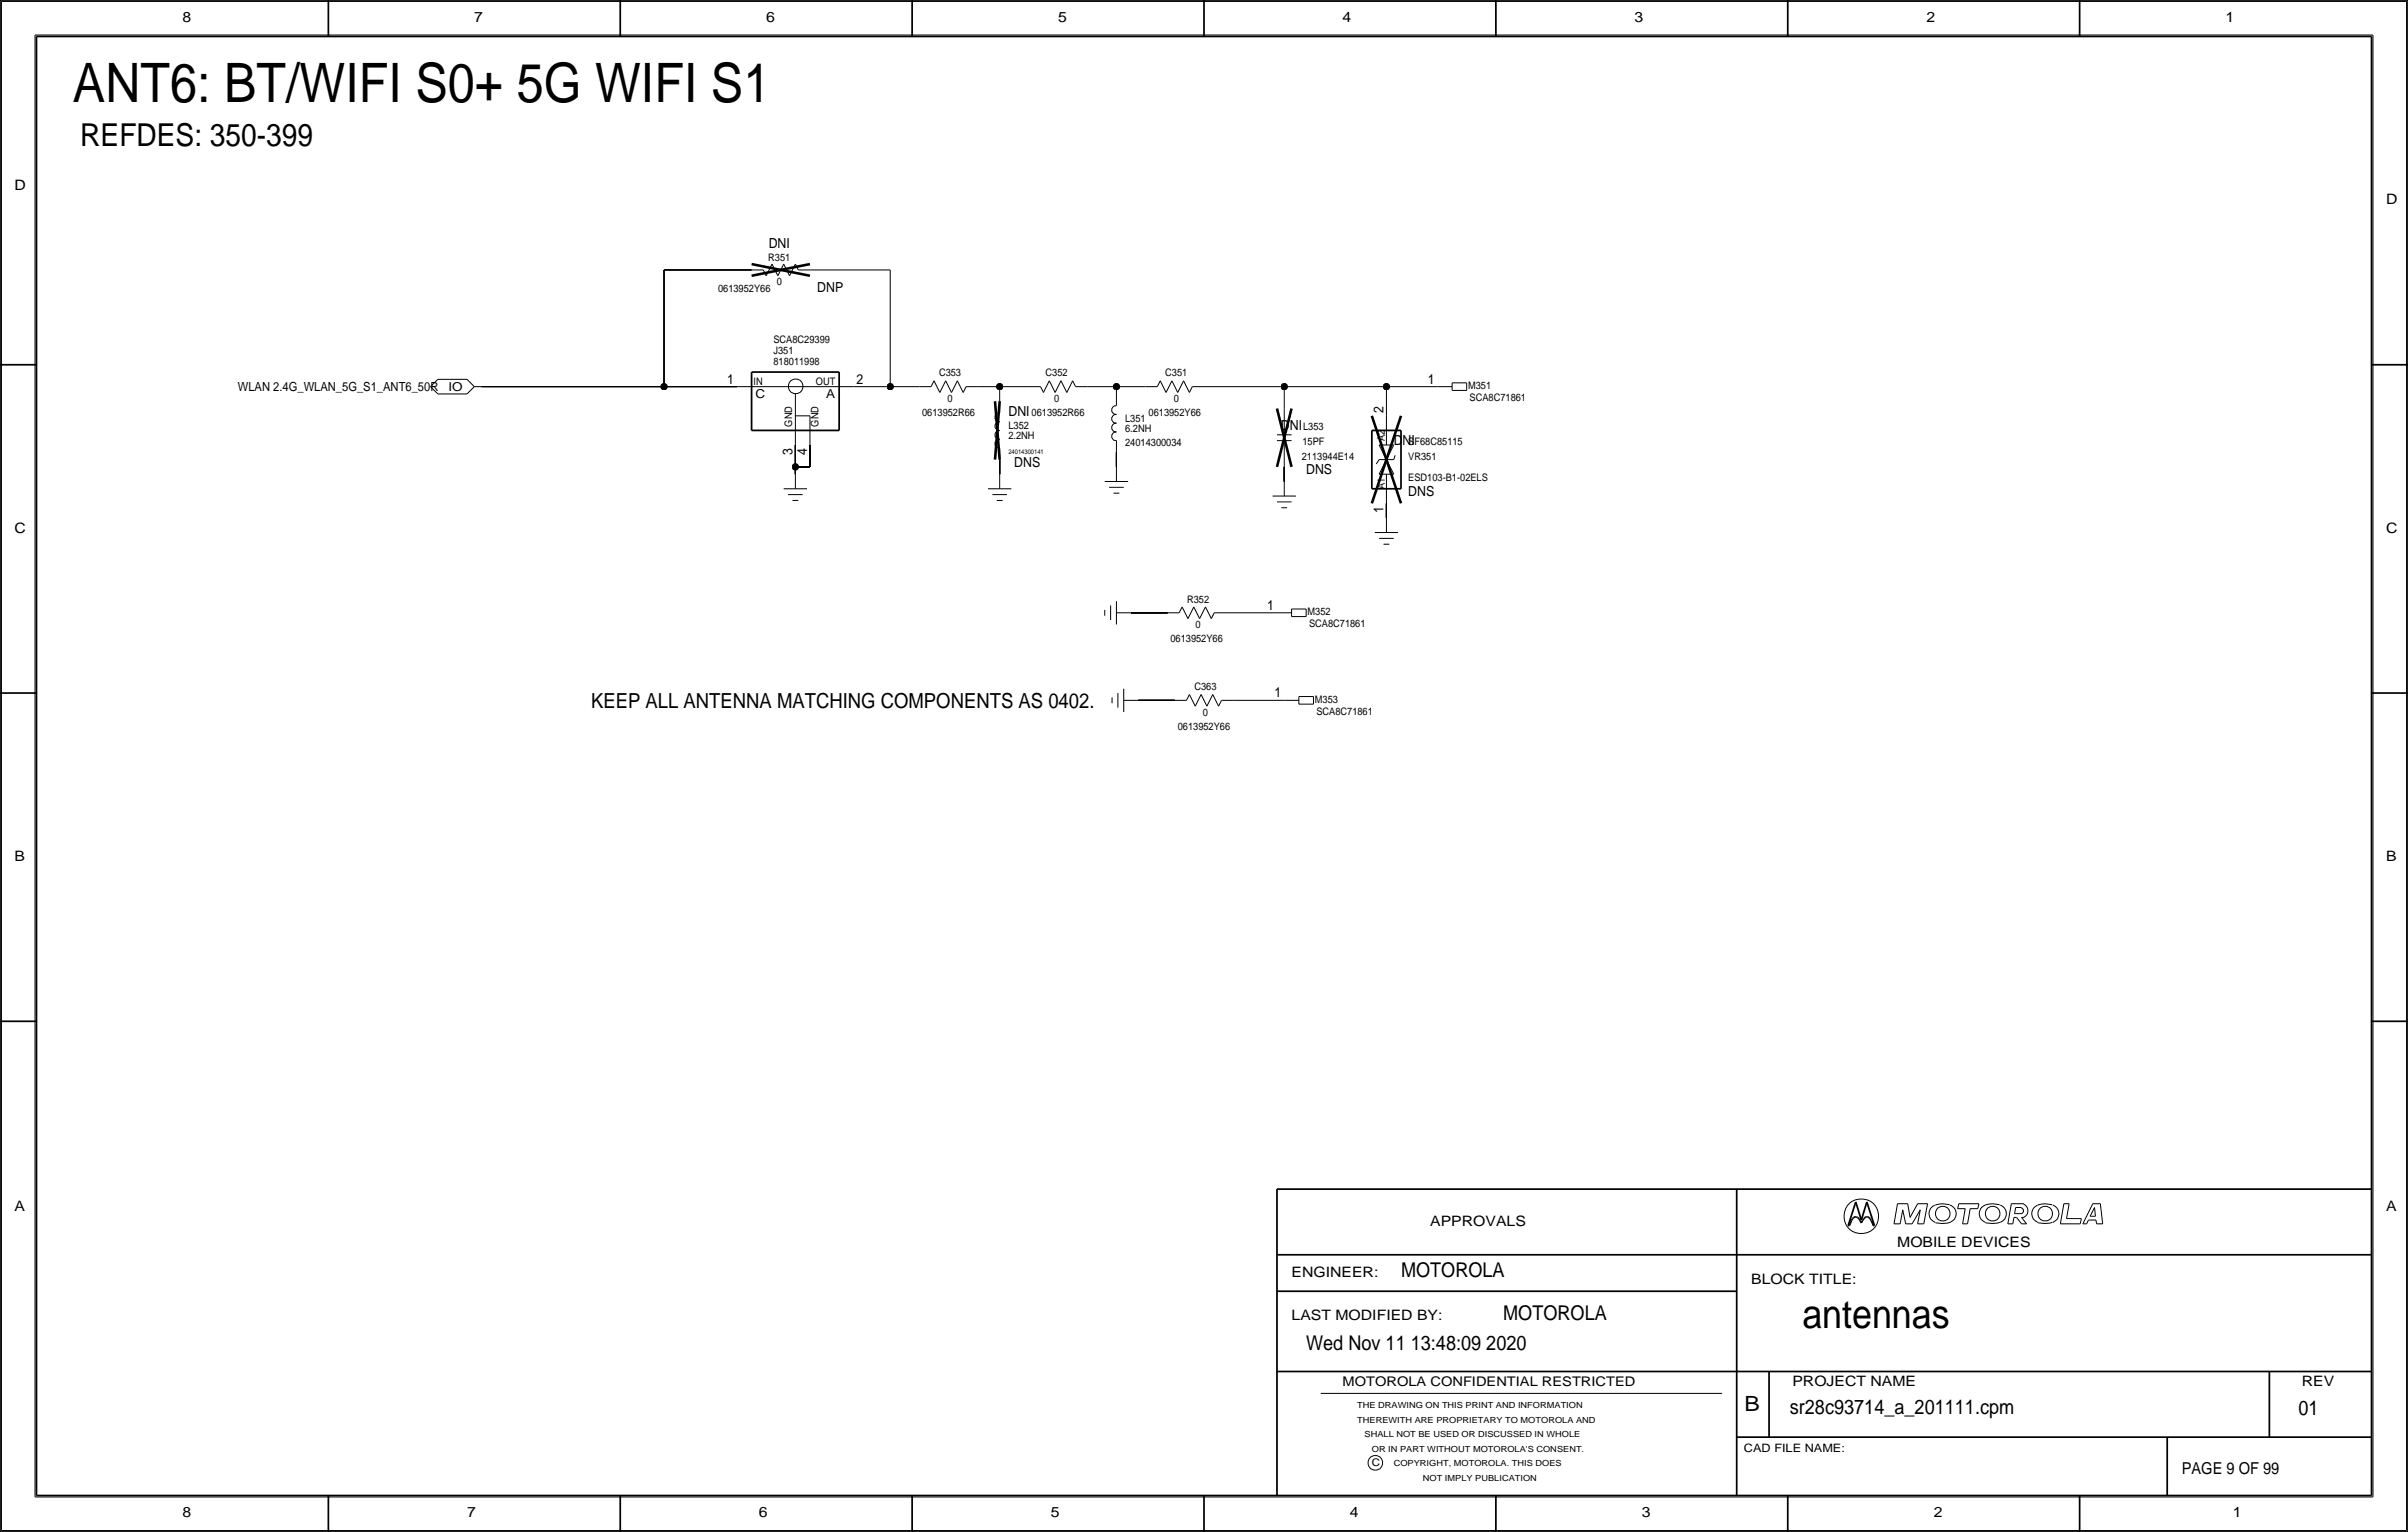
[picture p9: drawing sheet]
<svg xmlns="http://www.w3.org/2000/svg" width="419mm" height="267mm" viewBox="0 0 419 267" stroke-linecap="round" stroke-linejoin="round" font-family="sans-serif">
<defs><g id="words">
<text font-size="9.5" x="12.7" y="17.8">ANT6: BT/WIFI S0+ 5G WIFI S1</text>
<text font-size="7" x="313.7" y="231.1">antennas</text>
<text font-size="5.5" x="14" y="25.4">REFDES: 350-399</text>
<text font-size="3.7" x="303.6" y="245.7">B</text>
<text font-size="3.6" x="102.9" y="123.2">KEEP ALL ANTENNA MATCHING COMPONENTS AS 0402.</text>
<g font-size="3.5">
<text x="243.8" y="222.2">MOTOROLA</text>
<text x="261.6" y="229.9">MOTOROLA</text>
<text x="227.3" y="234.9">Wed Nov 11 13:48:09 2020</text>
<text x="311.5" y="246.2">sr28c93714_a_201111.cpm</text>
<text x="400" y="246.4">01</text>
</g>
<text font-size="2.9" x="379.7" y="256.5">PAGE 9 OF 99</text>
<g font-size="2.5">
<text x="31.7" y="3.8">8</text>
<text x="82.6" y="3.8">7</text>
<text x="133.3" y="3.8">6</text>
<text x="184.1" y="3.8">5</text>
<text x="233.7" y="3.8">4</text>
<text x="284.5" y="3.8">3</text>
<text x="335.3" y="3.8">2</text>
<text x="387.3" y="3.8">1</text>
<text x="2.5" y="33">D</text>
<text x="415.3" y="35.6">D</text>
<text x="2.5" y="92.7">C</text>
<text x="415.3" y="92.7">C</text>
<text x="2.5" y="149.9">B</text>
<text x="415.3" y="149.9">B</text>
<text x="2.5" y="210.8">A</text>
<text x="248.9" y="213.4">APPROVALS</text>
<text x="415.3" y="210.8">A</text>
<text x="330.2" y="217.2">MOBILE DEVICES</text>
<text x="224.8" y="222.2">ENGINEER:</text>
<text x="304.8" y="223.5">BLOCK TITLE:</text>
<text x="224.8" y="229.9">LAST MODIFIED BY:</text>
<text x="312" y="241.2">PROJECT NAME</text>
<text x="400.6" y="241.3">REV</text>
<text x="31.7" y="264.2">8</text>
<text x="81.3" y="264.2">7</text>
<text x="132.1" y="264.2">6</text>
<text x="182.9" y="264.2">5</text>
<text x="234.9" y="264.2">4</text>
<text x="285.8" y="264.2">3</text>
<text x="336.5" y="264.2">2</text>
<text x="388.6" y="264.2">1</text>
</g>
<g font-size="2.4">
<text x="133.8" y="43.2">DNI</text>
<text x="142.2" y="50.8">DNP</text>
<text x="126.6" y="66.8">1</text>
<text x="149.1" y="66.8">2</text>
<text x="240.8" y="71.9" transform="rotate(-90 240.8 71.9)">2</text>
<text x="248.5" y="66.8">1</text>
<text x="175.5" y="72.4">DNI</text>
<text x="222.9" y="74.9">DNI</text>
<text x="242.6" y="77.5">DNI</text>
<text x="137.9" y="79.2" transform="rotate(-90 137.9 79.2)">3</text>
<text x="140.5" y="79.2" transform="rotate(-90 140.5 79.2)">4</text>
<text x="176.5" y="81.3">DNS</text>
<text x="227.3" y="82.6">DNS</text>
<text x="240.8" y="89.3" transform="rotate(-90 240.8 89.3)">1</text>
<text x="245.1" y="86.4">DNS</text>
<text x="220.5" y="106.2">1</text>
<text x="221.8" y="121.4">1</text>
</g>
<text font-size="2.3" x="233.7" y="241.3">MOTOROLA CONFIDENTIAL RESTRICTED</text>
<text font-size="2.2" x="41.4" y="68.1">WLAN 2.4G_WLAN_5G_S1_ANT6_50R</text>
<g font-size="2.1">
<text x="78" y="68">IO</text>
<text x="131.5" y="69.3">C</text>
<text x="143.8" y="69.3">A</text>
</g>
<text font-size="2" x="303.5" y="252.7">CAD FILE NAME:</text>
<g font-size="1.8">
<text x="133.7" y="45.4">R351</text>
<text x="125" y="50.8">0613952Y66</text>
<text x="135.2" y="49.6">0</text>
<text x="134.6" y="59.7">SCA8C29399</text>
<text x="134.6" y="63.5">818011998</text>
<text x="134.6" y="61.7">J351</text>
<text x="163.4" y="65.5">C353</text>
<text x="182" y="65.5">C352</text>
<text x="202.8" y="65.5">C351</text>
<text x="131.2" y="67">IN</text>
<text x="142" y="67.1">OUT</text>
<text x="164.9" y="70">0</text>
<text x="183.4" y="70">0</text>
<text x="204.3" y="70">0</text>
<text x="255.5" y="67.7">M351</text>
<text x="255.8" y="69.8">SCA8C71861</text>
<text x="137.9" y="74.3" transform="rotate(-90 137.9 74.3)">GND</text>
<text x="142.4" y="74.3" transform="rotate(-90 142.4 74.3)">GND</text>
<text x="160.5" y="72.4">0613952R66</text>
<text x="175.5" y="76.5">2.2NH</text>
<text x="175.5" y="74.7">L352</text>
<text x="179.5" y="72.4">0613952R66</text>
<text x="195.8" y="77.7">24014300034</text>
<text x="195.8" y="75.2">6.2NH</text>
<text x="195.8" y="73.5">L351</text>
<text x="199.9" y="72.4">0613952Y66</text>
<text x="226.7" y="77.5">15PF</text>
<text x="226.8" y="74.9">L353</text>
<text x="241" y="76.7" transform="rotate(-90 241 76.7)">A2</text>
<text x="245.1" y="77.5">SF68C85115</text>
<text x="226.6" y="80">2113944E14</text>
<text x="245.1" y="83.8">ESD103-B1-02ELS</text>
<text x="245.1" y="80">VR351</text>
<text x="241" y="85.1" transform="rotate(-90 241 85.1)">A1</text>
<text x="206.6" y="105.1">R352</text>
<text x="227.6" y="107.1">M352</text>
<text x="203.7" y="111.8">0613952Y66</text>
<text x="208.1" y="109.3">0</text>
<text x="227.8" y="109.2">SCA8C71861</text>
<text x="207.9" y="120.1">C363</text>
<text x="209.4" y="124.6">0</text>
<text x="228.9" y="122.3">M353</text>
<text x="229.1" y="124.5">SCA8C71861</text>
<text x="205" y="127">0613952Y66</text>
<text x="238.8" y="255.3">C</text>
</g>
<g font-size="1.5">
<text x="236.2" y="245.1">THE DRAWING ON THIS PRINT AND INFORMATION</text>
<text x="236.2" y="247.6">THEREWITH ARE PROPRIETARY TO MOTOROLA AND</text>
<text x="237.5" y="250.2">SHALL NOT BE USED OR DISCUSSED IN WHOLE</text>
<text x="238.8" y="252.7">OR IN PART WITHOUT MOTOROLA'S CONSENT.</text>
<text x="242.6" y="255.3">COPYRIGHT, MOTOROLA. THIS DOES</text>
<text x="247.6" y="257.8">NOT IMPLY PUBLICATION</text>
</g>
<text font-size="1.1" x="175.5" y="79">24014300141</text>
</g></defs>
<!-- layer: Nets -->
<g fill="none" stroke="#000" stroke-width=".17">
<path d="M115.6 47v20.3zM115.6 47h15.2zM141 47h13.9zM154.9 47v20.3zM83.8 67.3h31.8zM115.6 67.3h12.7zM138.4 77.5v3.8zM141 77.5v3.8zM148.6 67.3h6.3zM154.9 67.3h5.1zM170.2 67.3h3.8zM174 67.3v2.5z"/>
<path d="M174 67.3h5.1zM189.2 67.3h5.1zM194.3 78.7v2.6zM194.3 67.3v1.3zM194.3 67.3h5.1zM209.5 67.3h14zM223.5 67.3v3.8zM223.5 67.3h17.8zM241.3 67.3v5.1zM241.3 67.3h8.9zM138.4 81.3v1.2zM138.4 81.3h2.6z"/>
<path d="M174 80v2.5zM223.5 81.3v2.5zM241.3 87.6v2.6zM196.8 106.7h6.4zM213.4 106.7h8.8zM198.1 121.9h6.4zM214.6 121.9h8.9z"/>
</g>
<g fill="#000" stroke="#000" stroke-width=".17">
<circle cx="115.6" cy="67.3" r=".56"/>
<circle cx="154.9" cy="67.3" r=".56"/>
<circle cx="174" cy="67.3" r=".56"/>
<circle cx="194.3" cy="67.3" r=".56"/>
<circle cx="223.5" cy="67.3" r=".56"/>
<circle cx="241.3" cy="67.3" r=".56"/>
<circle cx="138.4" cy="81.3" r=".56"/>
</g>
<!-- layer: Components -->
<g fill="none" stroke="#000" stroke-width=".17">
<path d="M130.8 47h2zM132.8 47l.5 1zM134.4 46l-1 2zM134.4 46l1 2zM136.4 46l1 2zM136.4 46l-1 2zM138.4 46l-1 2zM138.4 46l.5 1zM138.9 47h2.1zM74.9 67.3l1.3 1.3zM76.2 66l-1.3 1.3zM76.2 68.6h5.1z"/>
<path d="M76.2 66h5.1zM81.3 66l1.2 1.3zM82.5 67.3h1.3zM82.5 67.3l-1.2 1.3zM128.3 67.3h20.3zM138.4 68.6v8.9zM138.4 72.4h2.6zM141 72.4v5.1zM160 67.3h2.1zM162.6 66.3l-.5 1zM162.6 66.3l1 2zM164.6 66.3l-1 2z"/>
<path d="M164.6 66.3l1 2zM166.6 66.3l-1 2zM166.6 66.3l1 2zM168.1 67.3l-.5 1zM168.1 67.3h2.1zM174 78v2zM174 69.9v2zM174 71.9a.74 .74 0 0 0-.8 .8 .74 .74 0 0 0 .8 .7M174 75a.74 .74 0 0 0-.8 .7 .74 .74 0 0 0 .8 .8M174 76.5a.74 .74 0 0 0-.8 .7 .74 .74 0 0 0 .8 .8M174 73.5a.74 .74 0 0 0-.8 .7 .74 .74 0 0 0 .8 .7M179.1 67.3h2z"/>
<path d="M181.1 67.3l.5 1zM182.6 66.3l-1 2zM182.6 66.3l1 2zM184.7 66.3l1 2zM184.7 66.3l-1.1 2zM186.7 66.3l-1 2zM186.7 66.3l.5 1zM187.2 67.3h2zM194.3 76.7v2zM194.3 68.6v2zM194.3 70.7a.74 .74 0 0 0-.8 .7 .74 .74 0 0 0 .8 .7M194.3 73.7a.74 .74 0 0 0-.8 .7 .74 .74 0 0 0 .8 .8"/>
<path d="M194.3 75.2a.74 .74 0 0 0-.8 .8 .74 .74 0 0 0 .8 .7M194.3 72.2a.74 .74 0 0 0-.8 .7 .74 .74 0 0 0 .8 .8M199.4 67.3h2zM201.9 66.3l-.5 1zM201.9 66.3l1 2zM204 66.3l-1.1 2zM204 66.3l1 2zM206 66.3l-1 2zM206 66.3l1 2zM207.5 67.3l-.5 1zM207.5 67.3h2zM222.2 76.7h2.6z"/>
<path d="M222.3 75.7h2.5zM223.5 76.7v4.6zM223.5 71.1v4.6zM240 77.5h2.6zM240 77.5l2.6 5zM241.3 72.4v5.1zM242.6 77.5l-2.6 5zM242.8 79.2l-.2 .8zM250.2 67.3h2.5zM252.7 66.7v1.3zM252.7 66.6h2.6zM252.7 68h2.6z"/>
<path d="M255.3 66.6v1.4zM136.4 85.1h4.1zM137.2 86.1h2.5zM137.9 87.1h1zM138.4 82.6v2.5zM172 85.1h4zM172.7 86.1h2.6zM173.5 87.1h1zM174 82.6v2.5zM192.3 83.8h4zM193 84.8h2.6zM193.8 85.9h1z"/>
<path d="M194.3 81.3v2.5zM221.5 86.4h4.1zM222.3 87.4h2.5zM223 88.4h1zM223.5 83.8v2.6zM239.3 92.7h4zM240 82.6h2.6zM240 80l-.5 .8zM240 80h2.6zM240 93.7h2.6zM240.8 94.7h1zM241.3 82.6v5z"/>
<path d="M241.3 90.2v2.5zM192.3 106.2v1zM193.3 105.4v2.6zM194.3 106.7h2.5zM194.3 104.6v4.1zM195.6 119.9v4.1zM203.2 106.7h2zM205.7 105.7l-.5 1zM205.7 105.7l1.1 2zM207.8 105.7l-1 2zM207.8 105.7l1 2zM209.8 105.7l1 2z"/>
<path d="M209.8 105.7l-1 2zM211.3 106.7l-.5 1zM211.3 106.7h2.1zM222.2 106.7h2.6zM224.8 106v1.3zM224.8 106h2.5zM224.8 107.3h2.5zM227.3 106v1.3zM193.5 121.4v1zM194.6 120.7v2.5zM195.6 121.9h2.5zM204.5 121.9h2z"/>
<path d="M207 120.9l-.5 1zM207 120.9l1 2zM209 120.9l-1 2zM209 120.9l1.1 2zM211.1 120.9l-1 2zM211.1 120.9l1 2zM212.6 121.9l-.5 1zM212.6 121.9h2zM223.5 121.9h2.6zM226.1 121.3v1.3zM226.1 121.3h2.5zM226.1 122.6h2.5z"/>
<path d="M228.6 121.3v1.3z"/>
<circle cx="138.5" cy="67.3" r="1.28"/>
</g>
<path d="M130.8 64.8v10.1zM130.8 64.8h15.2zM130.8 74.9h15.2zM146 64.8v10.1zM238.8 74.9h5zM238.8 74.9v10.2zM243.8 74.9v10.2zM238.8 85.1h5z" fill="none" stroke="#000" stroke-width=".3"/>
<path d="M130.8 48l10.2-2zM130.8 46l10.2 2zM173.2 69.8l.8 10.2zM174 69.9l-.8 10.1zM222.2 71.1l2.6 10.2zM224.8 71.1l-2.6 10.2zM238.8 72.4l5 15.2zM243.8 72.4l-5 15.2z" fill="none" stroke="#000" stroke-width=".45"/>
<!-- layer: Page Border and Title Block -->
<g fill="none" stroke="#000" stroke-width=".3">
<path d="M0 0h419.1zM0 0v266.7zM6.3 6.4h406.4zM6.3 6.4v254zM57.1 0v6.3zM107.9 0v6.3zM158.7 0v6.3zM209.5 0v6.4zM260.3 0v6.3zM311.1 0v6.3zM361.9 0v6.3zM412.7 6.4v254z"/>
<path d="M419.1 0v266.7zM0 63.5h6.3zM412.7 63.5h6.4zM0 120.7h6.3zM412.7 120.7h6.4zM0 177.8h6.3zM412.7 177.8h6.4zM222.2 207v53.3zM222.2 207h190.5zM222.2 218.4h190.5zM302.3 207v53.3zM321.7 213.4h.2z"/>
<path d="M322 213.1l-.1 .3zM322.2 212.5l-.2 .6zM322.4 212.1l-.2 .4zM322.6 211.9l.3-.1zM322.6 211.9l-.2 .2zM322.9 211.8h.2zM323 209.2l-1.3 4.2zM323 209.2l1 3.2zM323.1 211.8l.2 .1zM323.3 211.9l.2 .2zM323.5 212.1l.2 .4zM323.7 212.5l.3 .4z"/>
<path d="M324.2 212.5l-.2 .4zM324.4 212.1l-.2 .4zM324.6 211.9l.2-.1zM324.6 211.9l-.2 .2zM324.8 211.8h.3zM324.9 209.2l1.3 4.2zM324.9 209.2l-.9 3.2zM325.1 211.8l.2 .1zM325.3 211.9l.2 .2zM325.5 212.1l.2 .4zM325.7 212.5l.2 .6zM325.9 213.1l.1 .3z"/>
<path d="M326 213.4h.2zM222.2 238.8h190.5zM222.2 224.8h80.1zM307.9 238.8v11.4zM395 238.8v11.4zM302.3 250.2h110.4zM377.2 250.2v10.1zM0 266.7h419.1zM6.3 260.3h406.4zM57.1 260.3v6.4zM107.9 260.3v6.4zM158.7 260.3v6.4z"/>
<path d="M209.5 260.3v6.4zM260.3 260.3v6.4zM311.1 260.3v6.4zM361.9 260.3v6.4z"/>
</g>
<g fill="none" stroke="#000" stroke-width=".17">
<path d="M.3 .3h418.5zM.3 .3v266.1zM6.1 6.1v254.5zM6.1 6.1h406.9zM413 6.1v254.5zM418.8 .3v266.1zM329.6 213.1h1.1zM330.3 209.6h1.7zM330.3 209.5l-.7 3.6zM331.2 210.6l-.5 2.5zM331.2 210.6l.5 2.5zM331.7 213.1h1.1z"/>
<path d="M332 209.5l.4 2.4zM333.8 209.6l-1.4 2.3zM333.8 213.1h1zM333.8 209.6h1.7zM334.2 210.6l-.4 2.5zM334.2 210.6l-1.4 2.5zM335.5 209.6l-.7 3.5zM336.8 209.8a1.6 1.6 0 0 0-1.1 1.5 1.6 1.6 0 0 0 1.1 1.5M339.3 209.8l-.1-.1a4 4 0 0 0-2.4 .1M339.4 209.8a1.59 1.59 0 0 1 1.1 1.5 1.59 1.59 0 0 1-1.1 1.5 5.1 5.1 0 0 1-2.5 .1M340.7 210.4h1.3zM340.9 209.6h3.5z"/>
<path d="M340.9 209.5l-.2 .9zM341.6 213.1h.8zM342 210.4l-.4 2.7zM342.9 210.4l-.5 2.7zM342.9 210.4h1.3zM344.4 209.5l-.2 .9zM348 209.8a3.1 3.1 0 0 0-3.3 .6 1.62 1.62 0 0 0 .8 2.4M348.1 212.8a5.1 5.1 0 0 1-2.6 .1M348.1 209.8a1.59 1.59 0 0 1 1.1 1.5 1.59 1.59 0 0 1-1.1 1.5M349.5 213.1h.8zM350.1 209.6h2.1zM350.1 209.5l-.6 3.6z"/>
<path d="M350.5 211.9l-.2 1.2zM350.5 211.9h.5zM350.6 211.3h1.2zM350.8 210.2l-.2 1.1zM350.8 210.2h1zM351 211.9l.8 1.2zM351.8 210.3a.5 .5 0 0 1 .4 .5 .5 .5 0 0 1-.4 .5M351.8 213.1h.9zM351.8 211.9l.9 1.2zM351.8 211.9h.4zM352.2 209.7a1.24 1.24 0 0 1 .8 1.1 1.24 1.24 0 0 1-.8 1.1M357.2 209.8a3.1 3.1 0 0 0-3.3 .6 1.62 1.62 0 0 0 .8 2.4"/>
<path d="M357.2 212.8a5.1 5.1 0 0 1-2.5 .1M357.3 209.8a1.59 1.59 0 0 1 1 1.5 1.59 1.59 0 0 1-1 1.5M358.6 213.1h3.5zM359.2 209.6l-.6 3.5zM359.2 209.6h.9zM359.7 212.1h2.6zM360.1 209.6l-.4 2.5zM362.3 212.1l-.2 1zM362.5 213.1h.7zM363.5 212.4l-.3 .7zM363.5 212.4h1.3zM363.8 211.7h.9z"/>
<path d="M364.2 209.6l-1.7 3.5zM364.2 209.6h1.4zM364.5 210.2l-.7 1.5zM364.5 210.2l.2 1.5zM364.8 212.4l.1 .7zM364.9 213.1h1.1zM365.6 209.6l.4 3.5zM229.9 242.6h69.8zM.3 266.4h418.5zM6.1 260.6h406.9z"/>
<circle cx="324" cy="211.8" r="3"/>
<circle cx="338.1" cy="211.3" r="1.28"/>
<circle cx="346.8" cy="211.3" r="1.28"/>
<circle cx="356" cy="211.3" r="1.28"/>
<circle cx="239.4" cy="254.7" r="1.28"/>
</g>
<use href="#words"/>
</svg>
